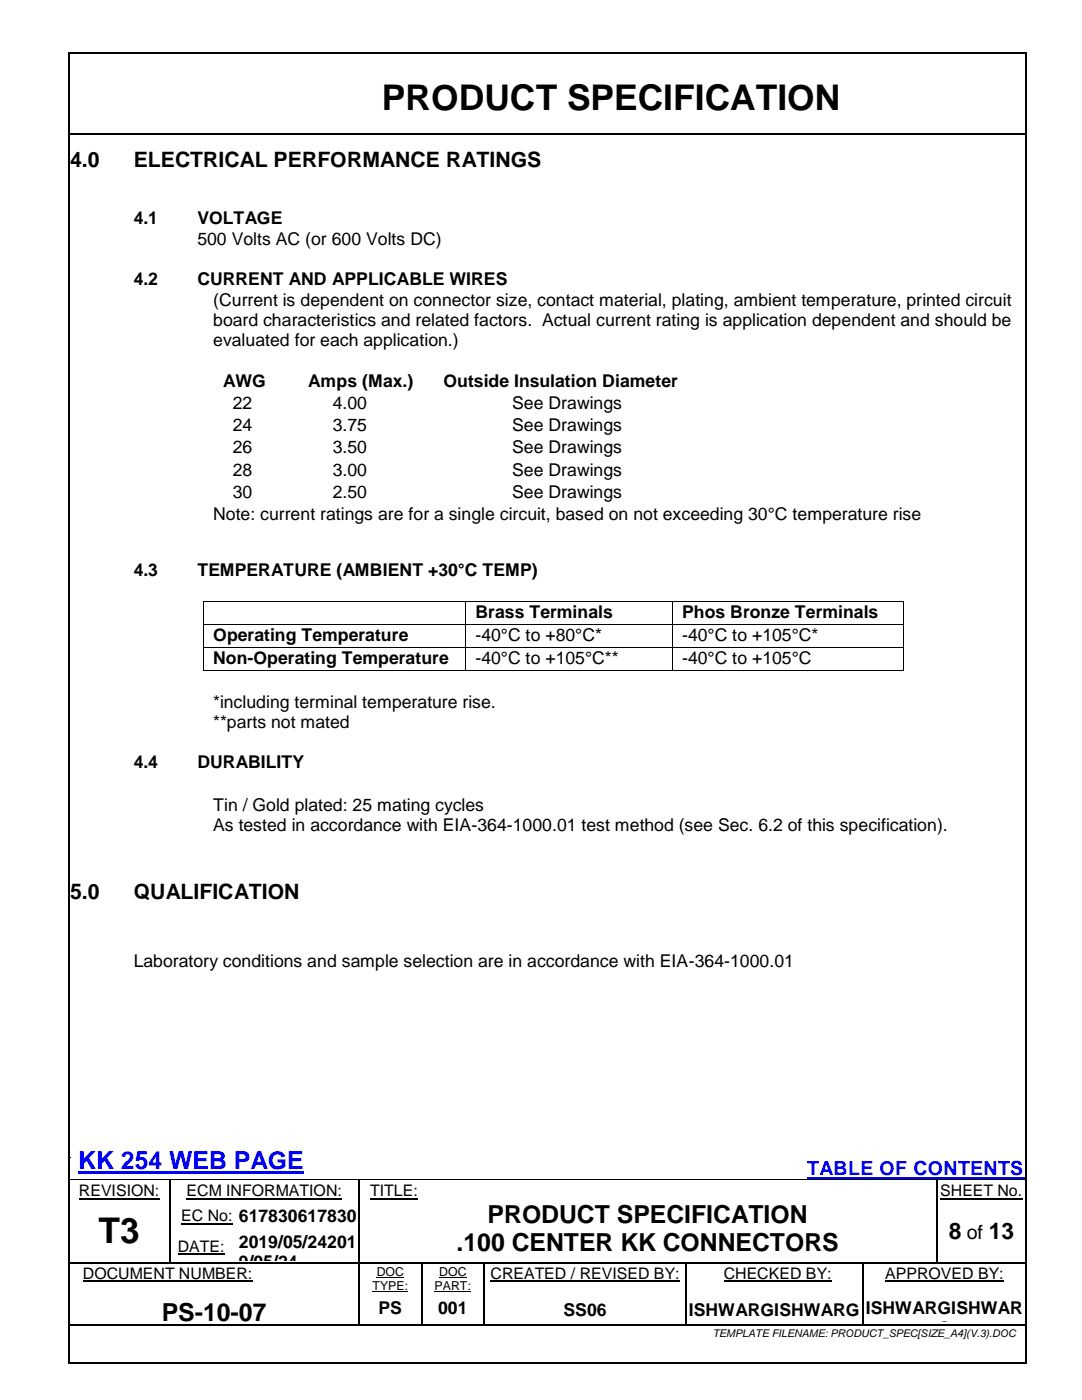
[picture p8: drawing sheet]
<svg xmlns="http://www.w3.org/2000/svg" width="216mm" height="279mm" viewBox="0 0 216 279" stroke-linecap="round" stroke-linejoin="round" font-family="sans-serif">
<defs><g id="words">
<g font-size="7.1">
<text x="76.2" y="22">PRODUCT SPECIFICATION</text>
<text x="19.6" y="248.1">T3</text>
</g>
<text font-size="5" fill="#00f" x="15.6" y="233.3">KK 254 WEB PAGE</text>
<g font-size="5">
<text x="97.3" y="244">PRODUCT SPECIFICATION</text>
<text x="91.1" y="249.7">.100 CENTER KK CONNECTORS</text>
<text x="32.3" y="263.6">PS-10-07</text>
</g>
<g font-size="4.6">
<text x="189.3" y="247.3">8</text>
<text x="197.3" y="247.3">13</text>
</g>
<g font-size="4.2">
<text x="14" y="33.3">4.0</text>
<text x="26.7" y="33.3">ELECTRICAL PERFORMANCE RATINGS</text>
<text x="14" y="179.4">5.0</text>
<text x="26.7" y="179.4">QUALIFICATION</text>
</g>
<text font-size="3.9" fill="#00f" x="161.1" y="234.6">TABLE OF CONTENTS</text>
<text font-size="3.9" x="192.9" y="247.3">of</text>
<g font-size="3.5">
<text x="26.7" y="44.7">4.1</text>
<text x="39.4" y="44.7">VOLTAGE</text>
<text x="39.4" y="48.8">500 Volts AC (or 600 Volts DC)</text>
<text x="26.7" y="56.9">4.2</text>
<text x="39.4" y="56.9">CURRENT AND APPLICABLE WIRES</text>
<text x="42.6" y="61">(Current is dependent on connector size, contact material, plating, ambient temperature, printed circuit</text>
<text x="42.6" y="65.1">board characteristics and related factors. Actual current rating is application dependent and should be</text>
<text x="42.6" y="69.1">evaluated for each application.)</text>
<text x="44.5" y="77.2">AWG</text>
<text x="61.5" y="77.2">Amps (Max.)</text>
<text x="88.5" y="77.2">Outside Insulation Diameter</text>
<text x="46.4" y="81.6">22</text>
<text x="66.4" y="81.6">4.00</text>
<text x="102.2" y="81.6">See Drawings</text>
<text x="46.4" y="86">24</text>
<text x="66.4" y="86">3.75</text>
<text x="102.2" y="86">See Drawings</text>
<text x="46.4" y="90.4">26</text>
<text x="46.4" y="95">28</text>
<text x="66.4" y="90.4">3.50</text>
<text x="66.4" y="95">3.00</text>
<text x="102.2" y="90.4">See Drawings</text>
<text x="102.2" y="95">See Drawings</text>
<text x="46.4" y="99.3">30</text>
<text x="66.4" y="99.3">2.50</text>
<text x="102.2" y="99.3">See Drawings</text>
<text x="42.6" y="103.7">Note: current ratings are for a single circuit, based on not exceeding 30°C temperature rise</text>
<text x="26.7" y="115">4.3</text>
<text x="39.4" y="115">TEMPERATURE (AMBIENT +30°C TEMP)</text>
<text x="94.9" y="123.3">Brass Terminals</text>
<text x="136.1" y="123.3">Phos Bronze Terminals</text>
<text x="42.6" y="127.9">Operating Temperature</text>
<text x="94.9" y="127.9">-40°C to +80°C*</text>
<text x="136.1" y="127.9">-40°C to +105°C*</text>
<text x="42.6" y="132.5">Non-Operating Temperature</text>
<text x="94.9" y="132.6">-40°C to +105°C**</text>
<text x="136.1" y="132.6">-40°C to +105°C</text>
<text x="42.6" y="141.2">*including terminal temperature rise.</text>
<text x="42.6" y="145.3">**parts not mated</text>
<text x="26.7" y="153.3">4.4</text>
<text x="39.4" y="153.3">DURABILITY</text>
<text x="42.6" y="161.9">Tin / Gold plated: 25 mating cycles</text>
<text x="42.6" y="165.9">As tested in accordance with EIA-364-1000.01 test method (see Sec. 6.2 of this specification).</text>
<text x="26.7" y="193">Laboratory conditions and sample selection are in accordance with EIA-364-1000.01</text>
<text x="47.7" y="249">2019/05/24201</text>
<text x="47.7" y="253.1">9/05/24</text>
<text x="75.5" y="262.2">PS</text>
<text x="87.4" y="262.2">001</text>
<text x="112.5" y="262.5">SS06</text>
<text x="137.5" y="262.5">ISHWARGISHWARG</text>
<text x="172.8" y="262.2">ISHWARGISHWAR</text>
<text x="187.1" y="266.3">G</text>
</g>
<g font-size="3.2">
<text x="15.7" y="238.8">REVISION:</text>
<text x="37.2" y="238.8">ECM INFORMATION:</text>
<text x="73.9" y="238.8">TITLE:</text>
<text x="187.6" y="238.8">SHEET No.</text>
<text x="36.2" y="243.7">EC No: 617830617830</text>
<text x="35.5" y="249.8">DATE:</text>
<text x="16.6" y="255.3">DOCUMENT NUMBER:</text>
<text x="97.9" y="255.3">CREATED / REVISED BY:</text>
<text x="144.4" y="255.3">CHECKED BY:</text>
<text x="176.6" y="255.3">APPROVED BY:</text>
</g>
<g font-size="2.5">
<text x="74.3" y="257.5">TYPE:</text>
<text x="75.2" y="254.6">DOC</text>
<text x="86.7" y="257.5">PART:</text>
<text x="87.6" y="254.6">DOC</text>
</g>
<text font-size="2.1" x="142.2" y="266.9">TEMPLATE FILENAME: PRODUCT_SPEC[SIZE_A4](V.3).DOC</text>
</g></defs>
<g fill="#000">
<path d="M14 26.5h.3v.4h-.3z" fill-rule="evenodd"/>
<path d="M14 26.5h.3v.4h-.3z" fill-rule="evenodd"/>
<path d="M203.9 26.5h.3v.4h-.3z" fill-rule="evenodd"/>
<path d="M203.9 26.5h.3v.4h-.3z" fill-rule="evenodd"/>
</g>
<path d="M14.3 26.7h190.2" fill="none" stroke="#000" stroke-width=".34"/>
<path d="M15.6 233.8h45v.5h-45z" fill-rule="evenodd" fill="#00f"/>
<path d="M161.1 235.2h43.3" fill="none" stroke="#00f" stroke-width=".38"/>
<g fill="#000">
<path d="M13.6 10.3h.4v.4h-.4z" fill-rule="evenodd"/>
<path d="M13.6 10.3h.4v.4h-.4z" fill-rule="evenodd"/>
<path d="M204.5 10.3h.3v.4h-.3z" fill-rule="evenodd"/>
<path d="M204.5 10.3h.3v.4h-.3z" fill-rule="evenodd"/>
<path d="M40.6 119.9h.1v.2h-.1z" fill-rule="evenodd"/>
<path d="M40.6 119.9h.1v.2h-.1z" fill-rule="evenodd"/>
<path d="M40.6 124.5h.1v.2h-.1z" fill-rule="evenodd"/>
<path d="M40.6 129.1h.1v.2h-.1z" fill-rule="evenodd"/>
<path d="M40.6 133.7h.1v.2h-.1z" fill-rule="evenodd"/>
<path d="M40.6 133.7h.1v.2h-.1z" fill-rule="evenodd"/>
<path d="M92.9 119.9h.2v.2h-.2z" fill-rule="evenodd"/>
<path d="M92.9 124.5h.2v.2h-.2z" fill-rule="evenodd"/>
<path d="M92.9 129.1h.2v.2h-.2z" fill-rule="evenodd"/>
<path d="M92.9 133.7h.2v.2h-.2z" fill-rule="evenodd"/>
<path d="M134.1 119.9h.2v.2h-.2z" fill-rule="evenodd"/>
<path d="M134.1 124.5h.2v.2h-.2z" fill-rule="evenodd"/>
<path d="M134.1 129.1h.2v.2h-.2z" fill-rule="evenodd"/>
<path d="M134.1 133.7h.2v.2h-.2z" fill-rule="evenodd"/>
<path d="M180.2 119.9h.2v.2h-.2z" fill-rule="evenodd"/>
<path d="M180.2 119.9h.2v.2h-.2z" fill-rule="evenodd"/>
<path d="M180.2 124.5h.2v.2h-.2z" fill-rule="evenodd"/>
<path d="M180.2 129.1h.2v.2h-.2z" fill-rule="evenodd"/>
<path d="M180.2 133.7h.2v.2h-.2z" fill-rule="evenodd"/>
<path d="M180.2 133.7h.2v.2h-.2z" fill-rule="evenodd"/>
<path d="M14 230.8h.1v.2h-.1z" fill-rule="evenodd"/>
<path d="M14 235.4h.1v.1h-.1z" fill-rule="evenodd"/>
<path d="M14 235.4h.1v.1h-.1z" fill-rule="evenodd"/>
<path d="M33.7 235.5h.3v.3h-.3z" fill-rule="evenodd"/>
<path d="M33.7 235.4h.2v.1h-.2z" fill-rule="evenodd"/>
<path d="M33.7 239.5h.3v.2h-.3z" fill-rule="evenodd"/>
<path d="M71.6 235.5h.2v.3h-.2z" fill-rule="evenodd"/>
<path d="M71.6 235.4h.1v.1h-.1z" fill-rule="evenodd"/>
<path d="M71.6 239.5h.2v.2h-.2z" fill-rule="evenodd"/>
<path d="M110 235.4h.2v.1h-.2z" fill-rule="evenodd"/>
<path d="M186.8 235.5h.2v.3h-.2z" fill-rule="evenodd"/>
<path d="M186.8 235.4h.1v.1h-.1z" fill-rule="evenodd"/>
<path d="M186.8 239.5h.2v.2h-.2z" fill-rule="evenodd"/>
<path d="M33.7 245.5h.3v.3h-.3z" fill-rule="evenodd"/>
<path d="M33.7 251.8h.3v.3h-.3z" fill-rule="evenodd"/>
<path d="M46.4 251.8h.3v.3h-.3z" fill-rule="evenodd"/>
<path d="M71.6 245.5h.2v.3h-.2z" fill-rule="evenodd"/>
<path d="M71.6 251.8h.2v.5h-.2z" fill-rule="evenodd"/>
<path d="M71.6 258.5h.2v.5h-.2z" fill-rule="evenodd"/>
<path d="M84 252.1h.3v.2h-.3z" fill-rule="evenodd"/>
<path d="M84 251.8h.3v.3h-.3z" fill-rule="evenodd"/>
<path d="M84 258.5h.3v.5h-.3z" fill-rule="evenodd"/>
<path d="M96.5 252.1h.3v.2h-.3z" fill-rule="evenodd"/>
<path d="M96.5 251.8h.3v.3h-.3z" fill-rule="evenodd"/>
<path d="M96.5 258.5h.3v.5h-.3z" fill-rule="evenodd"/>
<path d="M136.8 252.1h.3v.2h-.3z" fill-rule="evenodd"/>
<path d="M136.8 251.8h.3v.3h-.3z" fill-rule="evenodd"/>
<path d="M136.8 258.5h.3v.5h-.3z" fill-rule="evenodd"/>
<path d="M172 252.1h.3v.2h-.3z" fill-rule="evenodd"/>
<path d="M172 251.8h.3v.3h-.3z" fill-rule="evenodd"/>
<path d="M172 258.5h.3v.5h-.3z" fill-rule="evenodd"/>
<path d="M186.8 245.5h.2v.3h-.2z" fill-rule="evenodd"/>
<path d="M186.8 251.8h.2v.3h-.2z" fill-rule="evenodd"/>
<path d="M13.6 271.8h.4v.4h-.4z" fill-rule="evenodd"/>
<path d="M13.6 271.8h.4v.4h-.4z" fill-rule="evenodd"/>
<path d="M26.4 264.2h.3v.4h-.3z" fill-rule="evenodd"/>
<path d="M38.9 264.2h.3v.4h-.3z" fill-rule="evenodd"/>
<path d="M71.6 264.2h.3v.4h-.3z" fill-rule="evenodd"/>
<path d="M84 264.2h.4v.4h-.4z" fill-rule="evenodd"/>
<path d="M96.5 264.2h.4v.4h-.4z" fill-rule="evenodd"/>
<path d="M136.8 264.2h.4v.4h-.4z" fill-rule="evenodd"/>
<path d="M172 264.2h.4v.4h-.4z" fill-rule="evenodd"/>
<path d="M204.5 271.8h.3v.4h-.3z" fill-rule="evenodd"/>
<path d="M204.5 271.8h.3v.4h-.3z" fill-rule="evenodd"/>
</g>
<path d="M15.7 239.2h16.1M37.2 239.2h31M73.9 239.2h9.5M187.6 239.2h16.4M16.6 255.7h33.8M35.5 250.2h9.3M36.2 244.2h10.2M97.9 255.7h37.8M144.4 255.7h21.5M176.6 255.7h23.7" fill="none" stroke="#000" stroke-width=".21"/>
<g fill="none" stroke="#000" stroke-width=".2">
<path d="M40.6 120.1v4.4M40.6 124.7v4.4M40.6 129.3v4.4M40.7 120h52.2M40.7 124.6h52.2M40.7 129.2h52.2M40.7 133.8h52.2M93 120.1v4.4M93 124.7v4.4M93 129.3v4.4M93.1 120h41M93.1 124.6h41"/>
<path d="M93.1 129.2h41M93.1 133.8h41M134.2 120.1v4.4M134.2 124.7v4.4M134.2 129.3v4.4M134.3 120h45.9M134.3 124.6h45.9M134.3 129.2h45.9M134.3 133.8h45.9M180.3 120.1v4.4M180.3 124.7v4.4M180.3 129.3v4.4"/>
<path d="M14.1 235.5h19.6M33.9 235.5h37.7M71.7 235.5h38.3M110.2 235.5h76.6M186.9 235.5h17.6M74.3 257.8h7.2M75.2 255h5.4M86.7 257.8h7.3M87.6 255h5.5"/>
</g>
<g fill="none" stroke="#000" stroke-width=".25">
<path d="M33.8 235.8v3.7M33.8 239.7v5.8M71.7 235.8v3.7M71.7 239.7v5.8M186.9 235.8v3.7M186.9 239.7v5.8M14 252h19.7M33.8 245.8v6M34 252h12.4M46.7 252h24.9M71.7 245.8v6M71.7 252.3v6.2"/>
<path d="M71.7 259v5.2M71.8 252h12.2M84.2 252.3v6.2M84.2 259v5.2M84.3 252h12.2M96.7 252.3v6.2M96.7 259v5.2M96.8 252h40M137 252.3v6.2M137 259v5.2M137.1 252h34.9M172.2 252.3v6.2"/>
<path d="M172.2 259v5.2M172.3 252h14.5M186.9 245.8v6M187 252h17.5"/>
</g>
<path d="M13.8 10.7v261.1M14 10.5h190.5M204.7 10.7v261.1M14 264.4h12.4M14 272h190.5M26.7 264.4h12.2M39.2 264.4h32.4M71.9 264.4h12.1M84.4 264.4h12.1M96.9 264.4h39.9M137.2 264.4h34.8M172.4 264.4h32.1" fill="none" stroke="#000" stroke-width=".34"/>
<use href="#words"/>
</svg>
